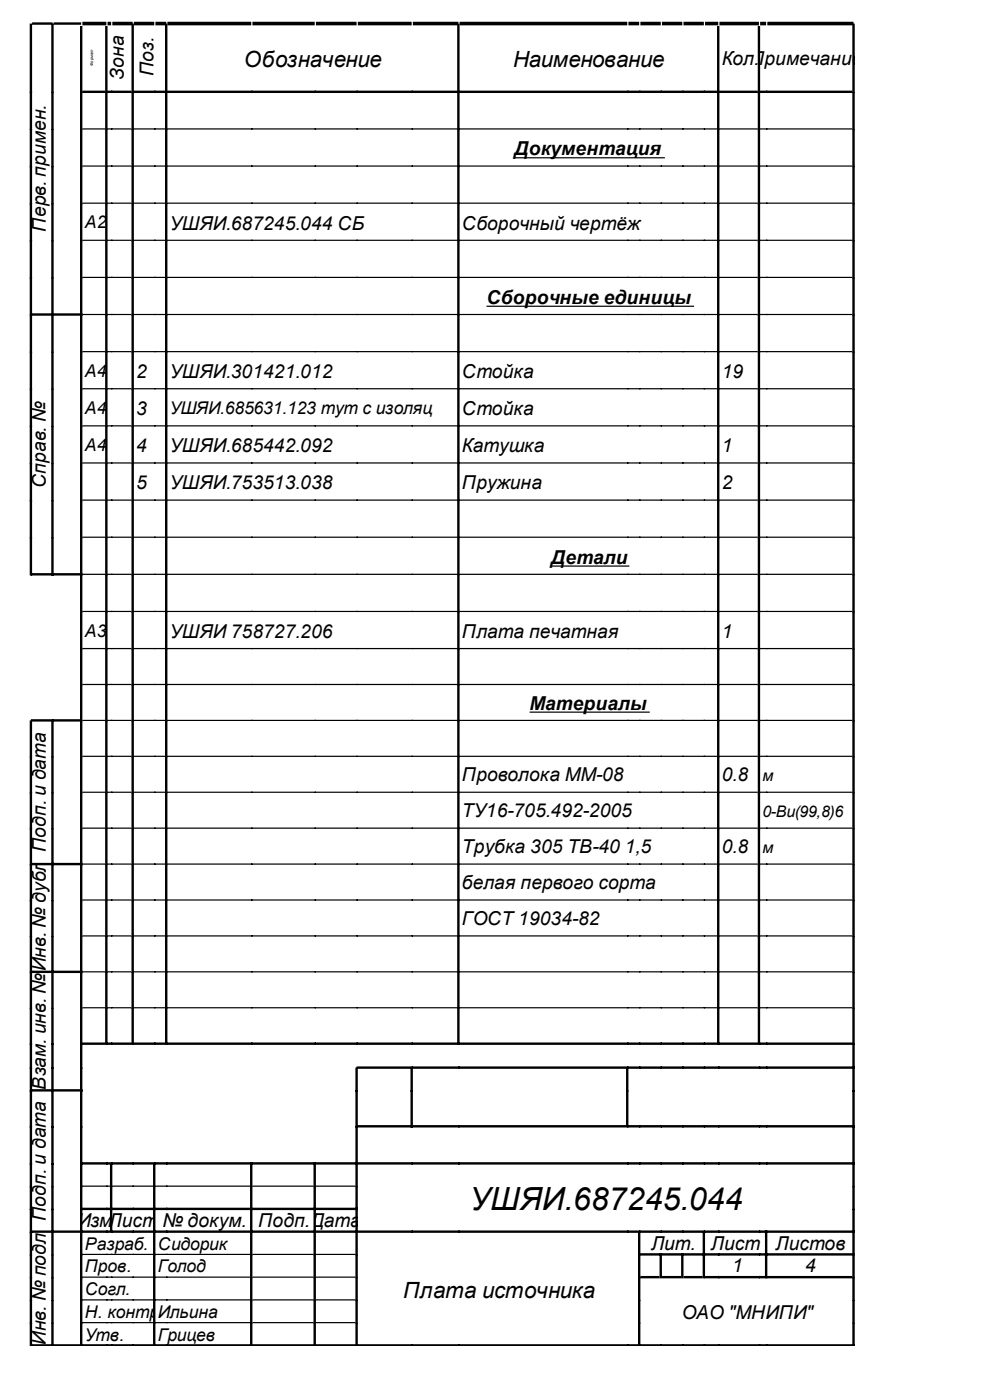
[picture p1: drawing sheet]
<svg xmlns="http://www.w3.org/2000/svg" width="210mm" height="297mm" viewBox="0 0 210 297" stroke-linecap="round" stroke-linejoin="round" font-family="sans-serif">
<defs><g id="words">
<text font-size="6.8" x="99.7" y="256.7">УШЯИ.687245.044</text>
<g font-size="4.7">
<text x="51.7" y="14.1">Обозначение</text>
<text x="108.9" y="14.1">Наименование</text>
<text x="85.5" y="275.3">Плата источника</text>
</g>
<g font-size="4.1">
<text x="26.2" y="17" transform="rotate(-90 26.2 17)">Зона</text>
<text x="32.6" y="16.1" transform="rotate(-90 32.6 16.1)">Поз.</text>
<text x="153.1" y="13.9">Кол.</text>
<text x="159.1" y="13.9">Примечание</text>
<text x="109.1" y="32.9">Документация</text>
<text x="9.7" y="49.1" transform="rotate(-90 9.7 49.1)">Перв. примен.</text>
<text x="36" y="48.7">УШЯИ.687245.044 СБ</text>
<text x="98" y="48.7">Сборочный чертёж</text>
<text x="103.2" y="64.4">Сборочные единицы</text>
<text x="28.9" y="80.2">2</text>
<text x="36" y="80.2">УШЯИ.301421.012</text>
<text x="98" y="80.2">Стойка</text>
<text x="153.1" y="80.2">19</text>
<text x="28.9" y="88.1">3</text>
<text x="98" y="88.1">Стойка</text>
<text x="28.9" y="95.9">4</text>
<text x="36" y="95.9">УШЯИ.685442.092</text>
<text x="98" y="95.9">Катушка</text>
<text x="153.1" y="95.9">1</text>
<text x="9.7" y="103.5" transform="rotate(-90 9.7 103.5)">Справ. №</text>
<text x="28.9" y="103.8">5</text>
<text x="36" y="103.8">УШЯИ.753513.038</text>
<text x="98" y="103.8">Пружина</text>
<text x="153.1" y="103.8">2</text>
<text x="116.9" y="119.6">Детали</text>
<text x="36" y="135.3">УШЯИ 758727.206</text>
<text x="98" y="135.3">Плата печатная</text>
<text x="153.1" y="135.3">1</text>
<text x="112.3" y="150.5">Материалы</text>
<text x="98" y="165.8">Проволока ММ-08</text>
<text x="153.1" y="165.8">0.8</text>
<text x="98" y="173.4">ТУ16-705.492-2005</text>
<text x="98" y="181">Трубка 305 ТВ-40 1,5</text>
<text x="153.1" y="181">0.8</text>
<text x="98" y="188.6">белая первого сорта</text>
<text x="98" y="196.3">ГОСТ 19034-82</text>
<text x="9.7" y="206" transform="rotate(-90 9.7 206)">Инв. № дубл. Подп. и дата</text>
<text x="9.7" y="231.1" transform="rotate(-90 9.7 231.1)">Взам. инв. №</text>
<text x="9.7" y="259" transform="rotate(-90 9.7 259)">Подп. и дата</text>
<text x="16.4" y="260.3">Изм.</text>
<text x="23" y="260.3">Лист</text>
<text x="34.5" y="260.3">№ докум.</text>
<text x="54.8" y="260.3">Подп.Дата</text>
<text x="138.1" y="265.1">Лит.</text>
<text x="150.8" y="265.1">Лист</text>
<text x="155.3" y="269.9">1</text>
<text x="164.5" y="265.1">Листов</text>
<text x="170.8" y="269.9">4</text>
<text x="144.6" y="279.8">ОАО &quot;МНИПИ&quot;</text>
<text x="9.7" y="285.2" transform="rotate(-90 9.7 285.2)">Инв. № подл.</text>
</g>
<g font-size="3.7">
<text x="18" y="48.4">A2</text>
<text x="18" y="79.9">A4</text>
<text x="18" y="87.8">A4</text>
<text x="36" y="87.8">УШЯИ.685631.123 тут с изоляц</text>
<text x="18" y="95.7">A4</text>
<text x="18" y="135">A3</text>
<text x="18" y="265.1">Разраб.</text>
<text x="18" y="269.9">Пров.</text>
<text x="33.5" y="265.1">Сидорик</text>
<text x="33.5" y="269.9">Голод</text>
<text x="18" y="274.7">Согл.</text>
<text x="18" y="279.6">Н. контр.Ильина</text>
<text x="18" y="284.4">Утв.</text>
<text x="33.5" y="284.4">Грицев</text>
</g>
<g font-size="3.4">
<text x="161.7" y="165.8">м</text>
<text x="161.7" y="173.4">0-Ви(99,8)6</text>
<text x="161.7" y="181">м</text>
</g>
<text font-size=".8" x="19.8" y="14" transform="rotate(-90 19.8 14)">Формат</text>
</g></defs>
<path d="M109.1 33.5h31.9" fill="none" stroke="#000" stroke-width=".25"/>
<g fill="#fff">
<path d="M161.2 27.6h19.9v7.6h-19.9z"/>
<path d="M22.8 35.5h5.3v7.6h-5.3z"/>
<path d="M28.4 35.5h6.9v7.6h-6.9z"/>
<path d="M35.5 35.5h61.7v7.6h-61.7z"/>
<path d="M97.5 35.5h54.9v7.6h-54.9z"/>
<path d="M161.2 35.5h19.9v7.6h-19.9z"/>
<path d="M22.8 43.4h5.3v7.6h-5.3z"/>
<path d="M28.4 43.4h6.9v7.6h-6.9z"/>
<path d="M35.5 43.4h61.7v7.6h-61.7z"/>
<path d="M97.5 43.4h54.9v7.6h-54.9z"/>
<path d="M161.2 43.4h19.9v7.6h-19.9z"/>
<path d="M22.8 51.2h5.3v7.6h-5.3z"/>
<path d="M28.4 51.2h6.9v7.6h-6.9z"/>
<path d="M35.5 51.2h61.7v7.6h-61.7z"/>
<path d="M97.5 51.2h54.9v7.6h-54.9z"/>
<path d="M161.2 51.2h19.9v7.6h-19.9z"/>
<path d="M22.8 59.1h5.3v7.6h-5.3z"/>
<path d="M28.4 59.1h6.9v7.6h-6.9z"/>
<path d="M35.5 59.1h61.7v7.6h-61.7z"/>
<path d="M97.5 59.1h54.9v7.6h-54.9z"/>
</g>
<path d="M103.2 65h44" fill="none" stroke="#000" stroke-width=".25"/>
<g fill="#fff">
<path d="M161.2 59.1h19.9v7.6h-19.9z"/>
<path d="M6.8 67h4.3v54.8h-4.3z"/>
<path d="M11.4 67h5.8v54.8h-5.8z"/>
<path d="M22.8 67h5.3v7.6h-5.3z"/>
<path d="M28.4 67h6.9v7.6h-6.9z"/>
<path d="M35.5 67h61.7v7.6h-61.7z"/>
<path d="M97.5 67h54.9v7.6h-54.9z"/>
<path d="M161.2 67h19.9v7.6h-19.9z"/>
<path d="M22.8 74.8h5.3v7.7h-5.3z"/>
<path d="M28.4 74.8h6.9v7.7h-6.9z"/>
<path d="M35.5 74.8h61.7v7.7h-61.7z"/>
<path d="M97.5 74.8h54.9v7.7h-54.9z"/>
<path d="M161.2 74.8h19.9v7.7h-19.9z"/>
<path d="M22.8 82.7h5.3v7.6h-5.3z"/>
<path d="M28.4 82.7h6.9v7.6h-6.9z"/>
<path d="M35.5 82.7h61.7v7.6h-61.7z"/>
<path d="M97.5 82.7h54.9v7.6h-54.9z"/>
<path d="M161.2 82.7h19.9v7.6h-19.9z"/>
<path d="M22.8 90.6h5.3v7.6h-5.3z"/>
<path d="M28.4 90.6h6.9v7.6h-6.9z"/>
<path d="M35.5 90.6h61.7v7.6h-61.7z"/>
<path d="M97.5 90.6h54.9v7.6h-54.9z"/>
<path d="M161.2 90.6h19.9v7.6h-19.9z"/>
<path d="M22.8 98.5h5.3v7.6h-5.3z"/>
<path d="M28.4 98.5h6.9v7.6h-6.9z"/>
<path d="M35.5 98.5h61.7v7.6h-61.7z"/>
<path d="M97.5 98.5h54.9v7.6h-54.9z"/>
<path d="M161.2 98.5h19.9v7.6h-19.9z"/>
<path d="M22.8 106.3h5.3v7.7h-5.3z"/>
<path d="M28.4 106.3h6.9v7.7h-6.9z"/>
<path d="M35.5 106.3h61.7v7.7h-61.7z"/>
<path d="M97.5 106.3h54.9v7.7h-54.9z"/>
<path d="M161.2 106.3h19.9v7.7h-19.9z"/>
<path d="M22.8 114.2h5.3v7.6h-5.3z"/>
<path d="M28.4 114.2h6.9v7.6h-6.9z"/>
<path d="M35.5 114.2h61.7v7.6h-61.7z"/>
<path d="M97.5 114.2h54.9v7.6h-54.9z"/>
</g>
<path d="M116.9 120.1h16.6" fill="none" stroke="#000" stroke-width=".25"/>
<g fill="#fff">
<path d="M161.2 114.2h19.9v7.6h-19.9z"/>
<path d="M22.8 122.1h5.3v7.6h-5.3z"/>
<path d="M28.4 122.1h6.9v7.6h-6.9z"/>
<path d="M35.5 122.1h61.7v7.6h-61.7z"/>
<path d="M97.5 122.1h54.9v7.6h-54.9z"/>
<path d="M161.2 122.1h19.9v7.6h-19.9z"/>
<path d="M22.8 130h5.3v7.6h-5.3z"/>
<path d="M28.4 130h6.9v7.6h-6.9z"/>
<path d="M35.5 130h61.7v7.6h-61.7z"/>
<path d="M97.5 130h54.9v7.6h-54.9z"/>
<path d="M161.2 130h19.9v7.6h-19.9z"/>
<path d="M22.8 137.8h5.3v7.4h-5.3z"/>
<path d="M28.4 137.8h6.9v7.4h-6.9z"/>
<path d="M35.5 137.8h61.7v7.4h-61.7z"/>
<path d="M97.5 137.8h54.9v7.4h-54.9z"/>
<path d="M161.2 137.8h19.9v7.4h-19.9z"/>
<path d="M22.8 145.5h5.3v7.3h-5.3z"/>
<path d="M28.4 145.5h6.9v7.3h-6.9z"/>
<path d="M35.5 145.5h61.7v7.3h-61.7z"/>
<path d="M97.5 145.5h54.9v7.3h-54.9z"/>
</g>
<path d="M112.3 151.1h25.5" fill="none" stroke="#000" stroke-width=".25"/>
<g fill="#fff">
<path d="M161.2 145.5h19.9v7.3h-19.9z"/>
<path d="M6.8 153.1h4.3v30.2h-4.3z"/>
<path d="M11.4 153.1h5.8v30.2h-5.8z"/>
<path d="M22.8 153.1h5.3v7.3h-5.3z"/>
<path d="M28.4 153.1h6.9v7.3h-6.9z"/>
<path d="M35.5 153.1h61.7v7.3h-61.7z"/>
<path d="M97.5 153.1h54.9v7.3h-54.9z"/>
<path d="M161.2 153.1h19.9v7.3h-19.9z"/>
<path d="M22.8 160.7h5.3v7.4h-5.3z"/>
<path d="M28.4 160.7h6.9v7.4h-6.9z"/>
<path d="M35.5 160.7h61.7v7.4h-61.7z"/>
<path d="M97.5 160.7h54.9v7.4h-54.9z"/>
<path d="M161.2 160.7h19.9v7.4h-19.9z"/>
<path d="M22.8 168.3h5.3v7.4h-5.3z"/>
<path d="M28.4 168.3h6.9v7.4h-6.9z"/>
<path d="M35.5 168.3h61.7v7.4h-61.7z"/>
<path d="M97.5 168.3h54.9v7.4h-54.9z"/>
<path d="M161.2 168.3h19.9v7.4h-19.9z"/>
<path d="M22.8 175.9h5.3v7.4h-5.3z"/>
<path d="M28.4 175.9h6.9v7.4h-6.9z"/>
<path d="M35.5 175.9h61.7v7.4h-61.7z"/>
<path d="M97.5 175.9h54.9v7.4h-54.9z"/>
<path d="M161.2 175.9h19.9v7.4h-19.9z"/>
<path d="M6.8 183.6h4.3v22.6h-4.3z"/>
<path d="M11.4 183.6h5.8v22.6h-5.8z"/>
<path d="M22.8 183.6h5.3v7.3h-5.3z"/>
<path d="M28.4 183.6h6.9v7.3h-6.9z"/>
<path d="M35.5 183.6h61.7v7.3h-61.7z"/>
<path d="M97.5 183.6h54.9v7.3h-54.9z"/>
<path d="M161.2 183.6h19.9v7.3h-19.9z"/>
<path d="M22.8 191.2h5.3v7.3h-5.3z"/>
<path d="M28.4 191.2h6.9v7.3h-6.9z"/>
<path d="M35.5 191.2h61.7v7.3h-61.7z"/>
<path d="M97.5 191.2h54.9v7.3h-54.9z"/>
<path d="M161.2 191.2h19.9v7.3h-19.9z"/>
<path d="M22.8 198.8h5.3v7.4h-5.3z"/>
<path d="M28.4 198.8h6.9v7.4h-6.9z"/>
<path d="M35.5 198.8h61.7v7.4h-61.7z"/>
<path d="M97.5 198.8h54.9v7.4h-54.9z"/>
<path d="M161.2 198.8h19.9v7.4h-19.9z"/>
<path d="M6.8 206.4h4.3v24.9h-4.3z"/>
<path d="M11.4 206.4h5.8v24.9h-5.8z"/>
<path d="M22.8 206.4h5.3v7.4h-5.3z"/>
<path d="M28.4 206.4h6.9v7.4h-6.9z"/>
<path d="M35.5 206.4h61.7v7.4h-61.7z"/>
<path d="M97.5 206.4h54.9v7.4h-54.9z"/>
<path d="M161.2 206.4h19.9v7.4h-19.9z"/>
<path d="M22.8 214h5.3v7.4h-5.3z"/>
<path d="M28.4 214h6.9v7.4h-6.9z"/>
<path d="M35.5 214h61.7v7.4h-61.7z"/>
<path d="M97.5 214h54.9v7.4h-54.9z"/>
<path d="M161.2 214h19.9v7.4h-19.9z"/>
<path d="M17.5 221.7h58.1v25.1h-58.1z"/>
<path d="M75.9 221.7h105.2v4.8h-105.2z"/>
<path d="M75.9 226.7h11.4v12.2h-11.4z"/>
<path d="M87.6 226.7h45.4v12.2h-45.4z"/>
<path d="M133.3 226.7h47.8v12.2h-47.8z"/>
<path d="M6.8 231.6h4.3v29.7h-4.3z"/>
<path d="M11.4 231.6h5.8v29.7h-5.8z"/>
<path d="M75.9 239.2h105.2v7.6h-105.2z"/>
<path d="M17.5 247.1h6.1v4.5h-6.1z"/>
<path d="M23.8 247.1h8.9v4.5h-8.9z"/>
<path d="M33 247.1h20.3v4.5h-20.3z"/>
<path d="M75.9 247.1h105.2v14.2h-105.2z"/>
<path d="M17.5 251.9h6.1v4.6h-6.1z"/>
<path d="M23.8 251.9h8.9v4.6h-8.9z"/>
<path d="M33 251.9h20.3v4.6h-20.3z"/>
<path d="M17.5 256.7h6.1v4.6h-6.1z"/>
<path d="M23.8 256.7h8.9v4.6h-8.9z"/>
<path d="M33 256.7h20.3v4.6h-20.3z"/>
<path d="M6.8 261.5h4.3v23.9h-4.3z"/>
<path d="M11.4 261.5h5.8v23.9h-5.8z"/>
<path d="M17.5 261.5h15.2v4.6h-15.2z"/>
<path d="M33 261.5h20.3v4.6h-20.3z"/>
<path d="M75.9 261.5h59.7v23.9h-59.7z"/>
<path d="M135.8 261.5h13.5v4.6h-13.5z"/>
<path d="M149.6 261.5h12.9v4.6h-12.9z"/>
<path d="M17.5 266.4h15.2v4.5h-15.2z"/>
<path d="M33 266.4h20.3v4.5h-20.3z"/>
<path d="M149.6 266.4h12.9v4.5h-12.9z"/>
<path d="M17.5 271.2h15.2v4.6h-15.2z"/>
<path d="M33 271.2h20.3v4.6h-20.3z"/>
<path d="M135.8 271.2h45.3v14.2h-45.3z"/>
<path d="M17.5 276h15.2v4.6h-15.2z"/>
<path d="M33 276h20.3v4.6h-20.3z"/>
<path d="M17.5 280.8h15.2v4.6h-15.2z"/>
<path d="M33 280.8h20.3v4.6h-20.3z"/>
</g>
<g fill="none" stroke="#000" stroke-width=".51">
<path d="M6.6 5v117.1M6.8 5h4.3v117.1M11.4 5h5.8M17.2 5.5v280M17.5 19.5h4.8M22.6 5.5v216.2M22.6 19.5h5.3M28.1 5v216.7M28.1 19.5h6.9M35.3 5v216.7M35.3 19.5h125.4M97.2 5v216.7"/>
<path d="M152.4 5.5v216.2M161 5.5v216.2M161 19.5h19.8M181.1 5v280.5M6.6 66.7h10.9M6.6 121.8h10.9M11.1 152.8v132.7M17 152.8h-10.4v132.7M6.6 183.3h10.9M6.6 206.2h10.9M6.6 231.3h10.9M17.5 221.4h4.8"/>
<path d="M22.6 221.4h5.3M28.1 221.4h6.9M35.3 221.4h125.4M75.6 238.9h57.2M87.3 226.5v12.7M133 226.5v12.7M133 238.9h48.3M161 221.4h19.8M181.3 226.5h-105.7v59M17.2 246.8h164.1M17.2 256.5h6.1M23.6 246.8v14.7"/>
<path d="M23.6 256.5h8.9M32.7 246.8v38.7M32.7 256.5h20.3M53.3 246.6v38.9M53.5 256.5h13M66.8 246.6v38.9M67 256.5h8.4M6.6 261.3h16.7M23.6 261.3h8.9M32.7 261.3h20.3M53.5 261.3h13M67 261.3h8.4"/>
<path d="M75.6 261.3h105.7M135.6 261.3v24.2M135.8 266.1h45M135.8 270.9h4.1M140.2 265.9v5.3M140.4 270.9h4.1M144.7 265.9v5.3M145 270.9h4M149.3 261.3v9.9M149.3 270.9h31.5M162.5 261v10.2M6.6 285.4h46.4"/>
<path d="M53.5 285.4h13M67 285.4h8.4M75.6 285.4h105.7"/>
</g>
<g fill="none" stroke="#000" stroke-width=".76" stroke-linecap="butt">
<path d="M17.5 5h5.1M22.8 5h.8M23.8 5h4.3M28.4 5h4.3M33 5h2.3M35.5 5h17.8M53.5 5h13.3M67 5h8.6M75.9 5h11.4M87.6 5h9.6M97.5 5h35.5M133.3 5h2.3"/>
<path d="M135.8 5h4.4M140.4 5h4.3M145 5h4.3M149.6 5h2.8M152.6 5h8.4M161.2 5h1.3M162.8 5h18.3"/>
</g>
<g fill="none" stroke="#000" stroke-width=".25">
<path d="M17.5 27.4h4.8M17.5 35.2h4.8M22.6 27.4h5.3M22.6 35.2h5.3M28.1 27.4h6.9M28.1 35.2h6.9M35.3 27.4h125.4M35.3 35.2h125.4M161 27.4h19.8M161 35.2h19.8M17.5 43.1h4.8M17.5 51h4.8"/>
<path d="M17.5 58.8h4.8M22.6 43.1h5.3M22.6 51h5.3M22.6 58.8h5.3M28.1 43.1h6.9M28.1 51h6.9M28.1 58.8h6.9M35.3 43.1h125.4M35.3 51h125.4M35.3 58.8h125.4M161 43.1h19.8M161 51h19.8"/>
<path d="M161 58.8h19.8M17.5 66.7h4.8M17.5 74.6h4.8M22.6 66.7h5.3M22.6 74.6h5.3M28.1 66.7h6.9M28.1 74.6h6.9M35.3 66.7h125.4M35.3 74.6h125.4M161 66.7h19.8M161 74.6h19.8M17.5 82.5h4.8"/>
<path d="M17.5 90.3h4.8M17.5 98.2h4.8M22.6 82.5h5.3M22.6 90.3h5.3M22.6 98.2h5.3M28.1 82.5h6.9M28.1 90.3h6.9M28.1 98.2h6.9M35.3 82.5h125.4M35.3 90.3h125.4M35.3 98.2h125.4M161 82.5h19.8"/>
<path d="M161 90.3h19.8M161 98.2h19.8M17.5 106.1h4.8M17.5 114h4.8M22.6 106.1h5.3M22.6 114h5.3M28.1 106.1h6.9M28.1 114h6.9M35.3 106.1h125.4M35.3 114h125.4M161 106.1h19.8M161 114h19.8"/>
<path d="M17.5 121.8h4.8M17.5 129.7h4.8M17.5 137.6h4.8M22.6 121.8h5.3M22.6 129.7h5.3M22.6 137.6h5.3M28.1 121.8h6.9M28.1 129.7h6.9M28.1 137.6h6.9M35.3 121.8h125.4M35.3 129.7h125.4M35.3 137.6h125.4"/>
<path d="M161 121.8h19.8M161 129.7h19.8M161 137.6h19.8M17.5 145.2h4.8M17.5 152.8h4.8M22.6 145.2h5.3M22.6 152.8h5.3M28.1 145.2h6.9M28.1 152.8h6.9M35.3 145.2h125.4M35.3 152.8h125.4M161 145.2h19.8"/>
<path d="M161 152.8h19.8M17.5 160.4h4.8M17.5 168.1h4.8M17.5 175.7h4.8M22.6 160.4h5.3M22.6 168.1h5.3M22.6 175.7h5.3M28.1 160.4h6.9M28.1 168.1h6.9M28.1 175.7h6.9M35.3 160.4h125.4M35.3 168.1h125.4"/>
<path d="M35.3 175.7h125.4M161 160.4h19.8M161 168.1h19.8M161 175.7h19.8M17.5 183.3h4.8M17.5 190.9h4.8M17.5 198.5h4.8M22.6 183.3h5.3M22.6 190.9h5.3M22.6 198.5h5.3M28.1 183.3h6.9M28.1 190.9h6.9"/>
<path d="M28.1 198.5h6.9M35.3 183.3h125.4M35.3 190.9h125.4M35.3 198.5h125.4M161 183.3h19.8M161 190.9h19.8M161 198.5h19.8M17.5 206.2h4.8M17.5 213.8h4.8M22.6 206.2h5.3M22.6 213.8h5.3M28.1 206.2h6.9"/>
<path d="M28.1 213.8h6.9M35.3 206.2h125.4M35.3 213.8h125.4M161 206.2h19.8M161 213.8h19.8M17.2 251.6h6.1M23.6 251.6h8.9M32.7 251.6h20.3M53.5 251.6h13M67 251.6h8.4M17.2 266.1h35.8M17.2 270.9h35.8"/>
<path d="M17.2 275.8h35.8M53.5 266.1h13M53.5 270.9h13M53.5 275.8h13M67 266.1h8.4M67 270.9h8.4M67 275.8h8.4M17.2 280.6h35.8M53.5 280.6h13M67 280.6h8.4"/>
</g>
<use href="#words"/>
</svg>
